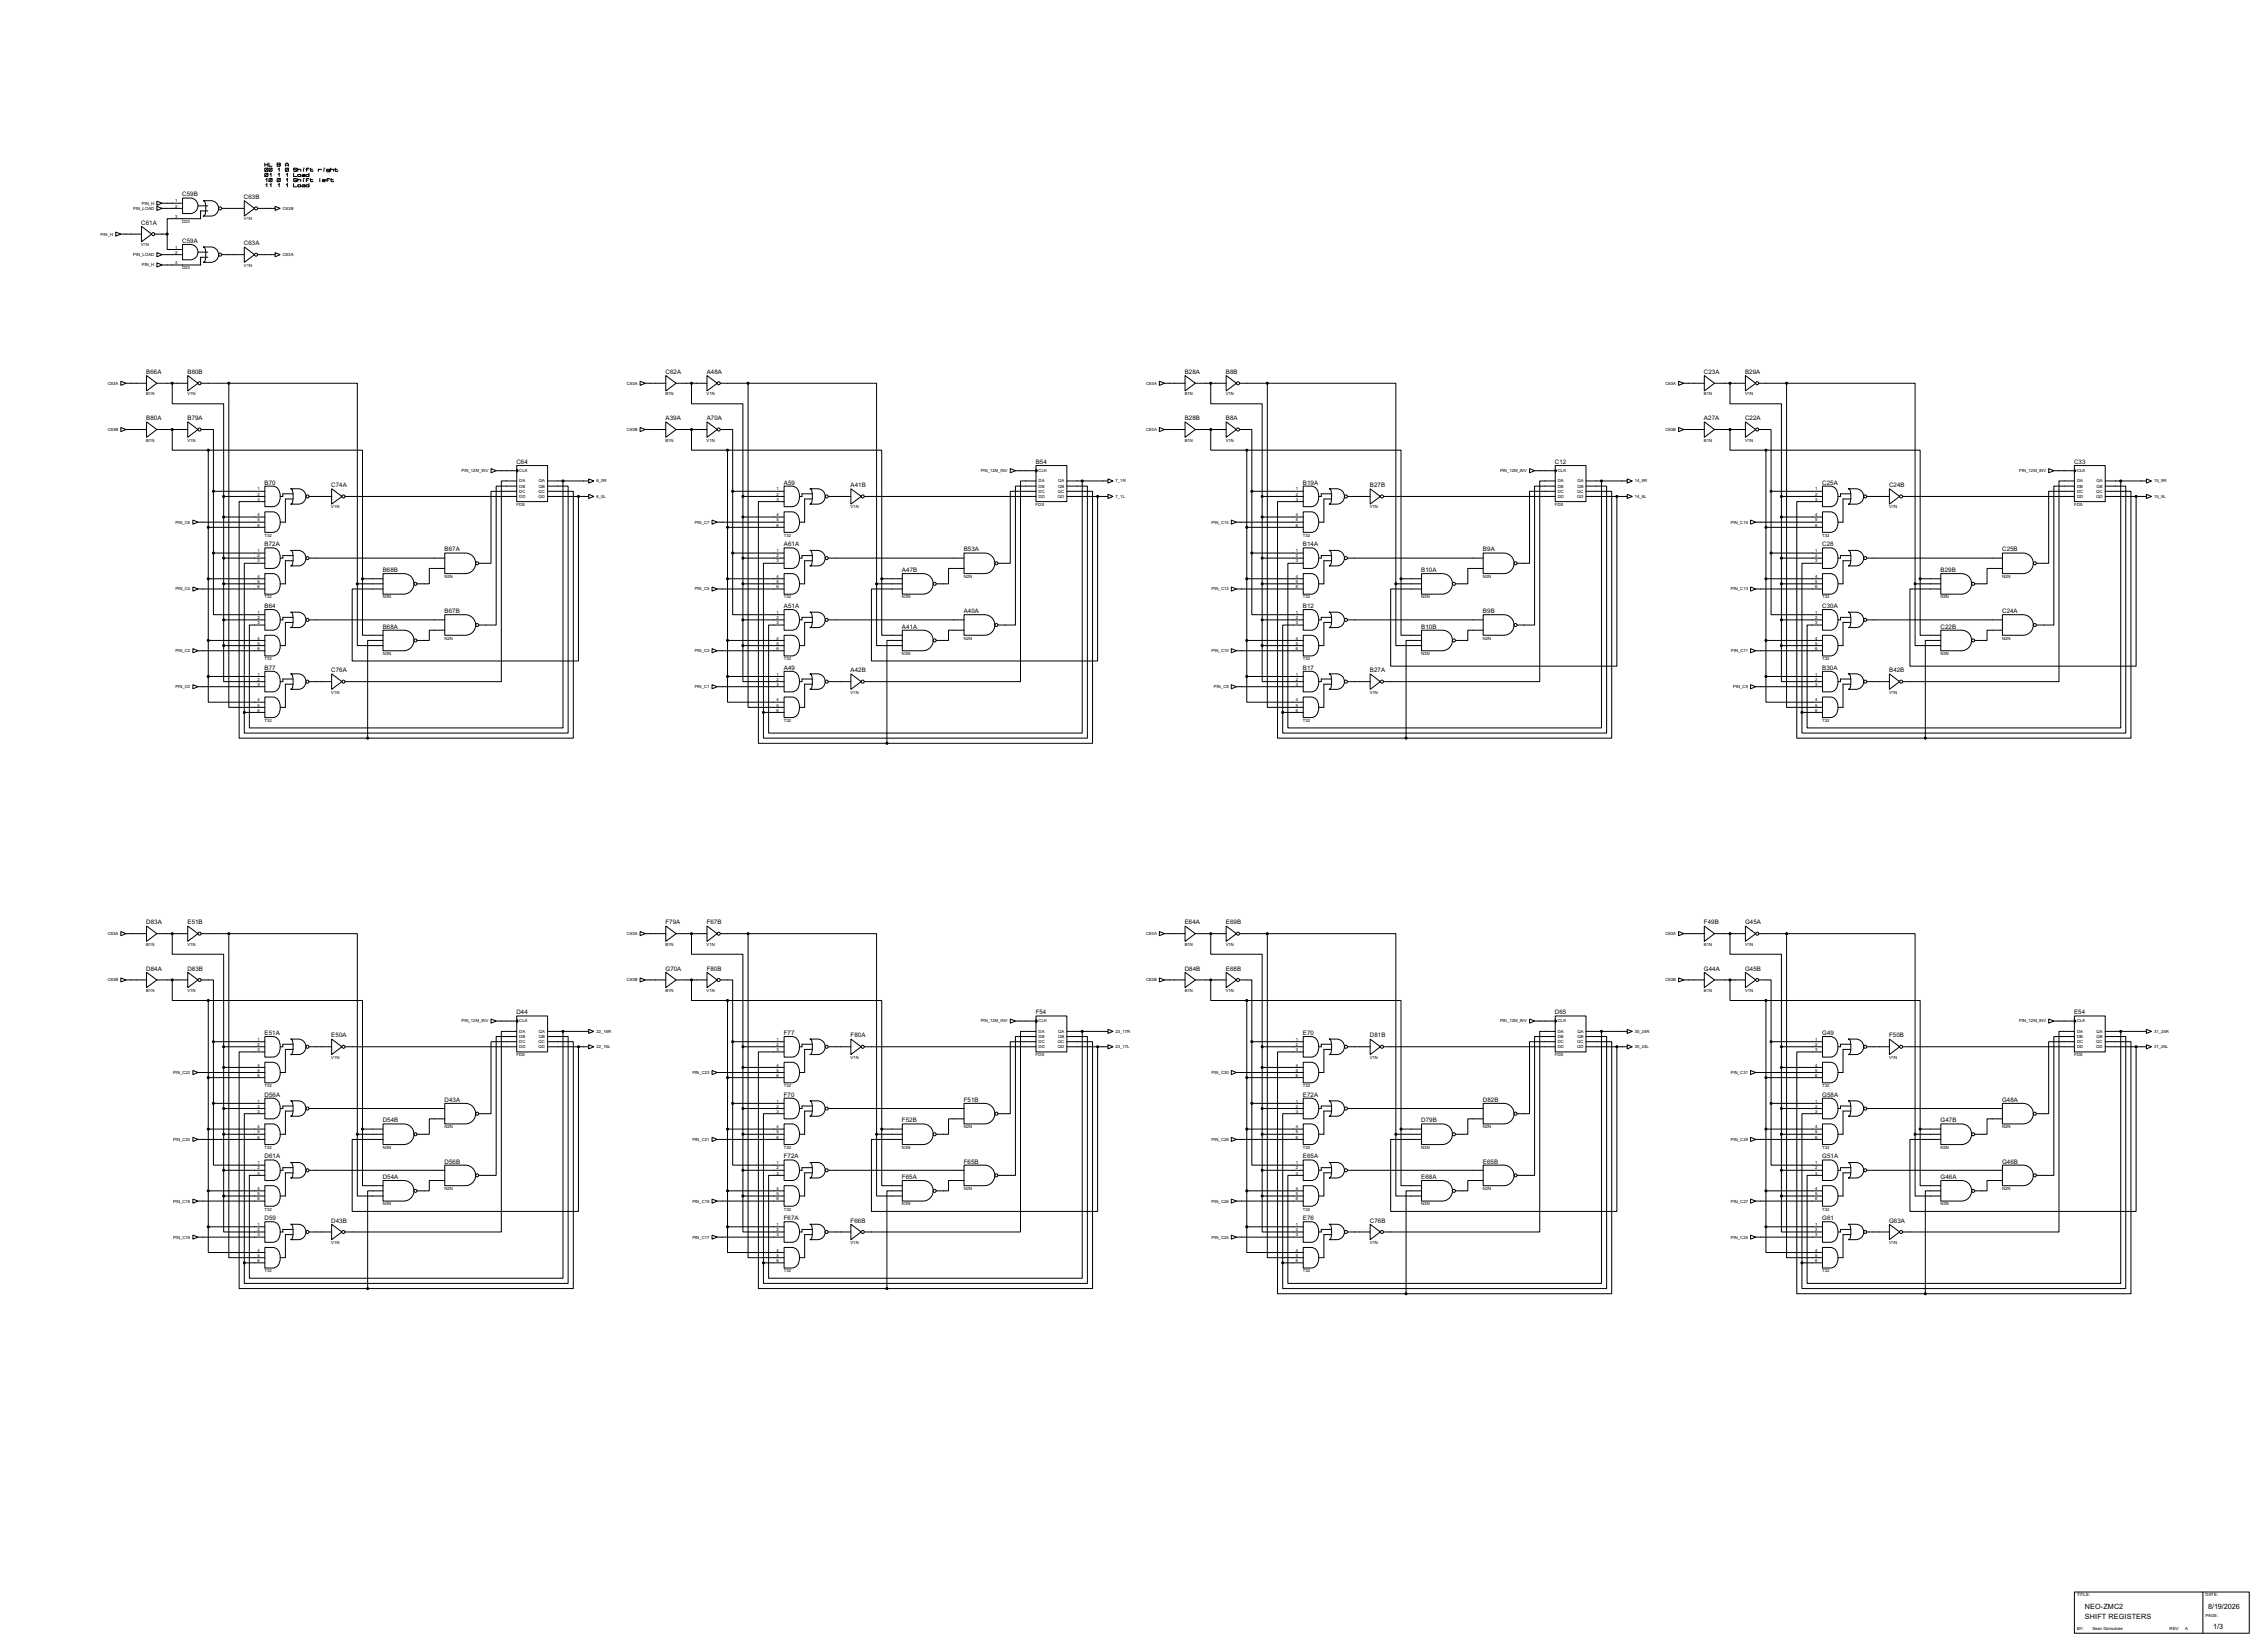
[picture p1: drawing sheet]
<svg xmlns="http://www.w3.org/2000/svg" width="1120mm" height="815mm" viewBox="0 0 1120 815" stroke-linecap="round" stroke-linejoin="round" font-family="sans-serif">
<defs><g id="words">
<g font-size="4">
<text x="1030" y="794">NEO-ZMC2</text>
<text x="1091" y="794">8/19/2026</text>
<text x="1030" y="799">SHIFT REGISTERS</text>
<text x="1094" y="804">1/3</text>
</g>
<g font-size="3.4">
<text x="90" y="97">C59B</text>
<text x="121" y="98">C63B</text>
<text x="70" y="111">C61A</text>
<text x="90" y="120">C59A</text>
<text x="121" y="121">C63A</text>
<text x="72" y="185">B66A</text>
<text x="93" y="185">B80B</text>
<text x="329" y="185">C62A</text>
<text x="349" y="185">A48A</text>
<text x="585" y="185">B28A</text>
<text x="606" y="185">B8B</text>
<text x="842" y="185">C23A</text>
<text x="862" y="185">B29A</text>
<text x="72" y="207">B80A</text>
<text x="93" y="207">B79A</text>
<text x="329" y="207">A39A</text>
<text x="349" y="207">A70A</text>
<text x="585" y="207">B28B</text>
<text x="606" y="207">B8A</text>
<text x="842" y="207">A27A</text>
<text x="862" y="207">C22A</text>
<text x="255" y="229">C64</text>
<text x="512" y="229">B54</text>
<text x="768" y="229">C12</text>
<text x="1025" y="229">C33</text>
<text x="131" y="239">B70</text>
<text x="387" y="239">A59</text>
<text x="644" y="239">B19A</text>
<text x="900" y="239">C25A</text>
<text x="164" y="241">C74A</text>
<text x="420" y="241">A41B</text>
<text x="677" y="241">B27B</text>
<text x="933" y="241">C24B</text>
<text x="131" y="270">B72A</text>
<text x="387" y="270">A61A</text>
<text x="644" y="270">B14A</text>
<text x="900" y="270">C28</text>
<text x="220" y="272">B67A</text>
<text x="476" y="272">B53A</text>
<text x="733" y="272">B9A</text>
<text x="989" y="272">C25B</text>
<text x="189" y="282">B68B</text>
<text x="446" y="282">A47B</text>
<text x="702" y="282">B10A</text>
<text x="959" y="282">B29B</text>
<text x="131" y="300">B64</text>
<text x="220" y="303">B67B</text>
<text x="387" y="300">A51A</text>
<text x="476" y="303">A40A</text>
<text x="644" y="300">B12</text>
<text x="733" y="303">B9B</text>
<text x="900" y="300">C30A</text>
<text x="989" y="303">C24A</text>
<text x="189" y="310">B68A</text>
<text x="446" y="310">A41A</text>
<text x="702" y="310">B10B</text>
<text x="959" y="310">C22B</text>
<text x="131" y="331">B77</text>
<text x="164" y="332">C76A</text>
<text x="387" y="331">A49</text>
<text x="420" y="332">A42B</text>
<text x="644" y="331">B17</text>
<text x="677" y="332">B27A</text>
<text x="900" y="331">B30A</text>
<text x="933" y="332">B42B</text>
<text x="72" y="456">D83A</text>
<text x="93" y="456">E51B</text>
<text x="329" y="456">F79A</text>
<text x="349" y="456">F67B</text>
<text x="585" y="456">E64A</text>
<text x="606" y="456">E69B</text>
<text x="842" y="456">F49B</text>
<text x="862" y="456">G45A</text>
<text x="72" y="479">D84A</text>
<text x="93" y="479">D83B</text>
<text x="329" y="479">G70A</text>
<text x="349" y="479">F80B</text>
<text x="585" y="479">D84B</text>
<text x="606" y="479">E68B</text>
<text x="842" y="479">G44A</text>
<text x="862" y="479">G45B</text>
<text x="255" y="501">D44</text>
<text x="512" y="501">F54</text>
<text x="768" y="501">D65</text>
<text x="1025" y="501">E54</text>
<text x="131" y="511">E51A</text>
<text x="164" y="512">E50A</text>
<text x="387" y="511">F77</text>
<text x="420" y="512">F80A</text>
<text x="644" y="511">E70</text>
<text x="677" y="512">D81B</text>
<text x="900" y="511">G49</text>
<text x="933" y="512">F50B</text>
<text x="131" y="542">D56A</text>
<text x="220" y="544">D43A</text>
<text x="387" y="542">F70</text>
<text x="476" y="544">F51B</text>
<text x="644" y="542">E72A</text>
<text x="733" y="544">D82B</text>
<text x="900" y="542">G58A</text>
<text x="989" y="544">G48A</text>
<text x="189" y="554">D54B</text>
<text x="446" y="554">F52B</text>
<text x="702" y="554">D79B</text>
<text x="959" y="554">G47B</text>
<text x="131" y="572">D61A</text>
<text x="220" y="575">D56B</text>
<text x="387" y="572">F72A</text>
<text x="476" y="575">F65B</text>
<text x="644" y="572">E65A</text>
<text x="733" y="575">E65B</text>
<text x="900" y="572">G51A</text>
<text x="989" y="575">G46B</text>
<text x="189" y="582">D54A</text>
<text x="446" y="582">F65A</text>
<text x="702" y="582">E68A</text>
<text x="959" y="582">G46A</text>
<text x="131" y="603">D59</text>
<text x="164" y="604">D43B</text>
<text x="387" y="603">F67A</text>
<text x="420" y="604">F66B</text>
<text x="644" y="603">E76</text>
<text x="677" y="604">C76B</text>
<text x="900" y="603">G61</text>
<text x="933" y="604">G63A</text>
</g>
<g font-size="2.4">
<text x="70" y="101">PIN_H</text>
<text x="87" y="100">1</text>
<text x="66" y="104">PIN_LOAD</text>
<text x="87" y="103">2</text>
<text x="87" y="108">3</text>
<text x="140" y="104">C63B</text>
<text x="90" y="110">D23</text>
<text x="121" y="109">V1N</text>
<text x="50" y="116">PIN_H</text>
<text x="70" y="121">V1N</text>
<text x="87" y="123">1</text>
<text x="87" y="125">2</text>
<text x="66" y="126">PIN_LOAD</text>
<text x="70" y="132">PIN_H</text>
<text x="87" y="130">3</text>
<text x="121" y="132">V1N</text>
<text x="140" y="126">C63A</text>
<text x="90" y="133">D23</text>
<text x="53" y="190">C63A</text>
<text x="310" y="190">C63A</text>
<text x="566" y="190">C63A</text>
<text x="823" y="190">C63A</text>
<text x="72" y="195">B1N</text>
<text x="93" y="195">V1N</text>
<text x="329" y="195">B1N</text>
<text x="349" y="195">V1N</text>
<text x="585" y="195">B1N</text>
<text x="606" y="195">V1N</text>
<text x="842" y="195">B1N</text>
<text x="862" y="195">V1N</text>
<text x="53" y="213">C63B</text>
<text x="310" y="213">C63B</text>
<text x="566" y="213">C63A</text>
<text x="823" y="213">C63B</text>
<text x="72" y="218">B1N</text>
<text x="93" y="218">V1N</text>
<text x="329" y="218">B1N</text>
<text x="349" y="218">V1N</text>
<text x="585" y="218">B1N</text>
<text x="606" y="218">V1N</text>
<text x="842" y="218">B1N</text>
<text x="862" y="218">V1N</text>
<text x="228" y="233">PIN_12M_INV</text>
<text x="257" y="233">CLK</text>
<text x="485" y="233">PIN_12M_INV</text>
<text x="513" y="233">CLK</text>
<text x="741" y="233">PIN_12M_INV</text>
<text x="770" y="233">CLK</text>
<text x="998" y="233">PIN_12M_INV</text>
<text x="1026" y="233">CLK</text>
<text x="257" y="238">DA</text>
<text x="266" y="238">QA</text>
<text x="295" y="238">6_0R</text>
<text x="513" y="238">DA</text>
<text x="523" y="238">QA</text>
<text x="551" y="238">7_1R</text>
<text x="770" y="238">DA</text>
<text x="779" y="238">QA</text>
<text x="808" y="238">14_8R</text>
<text x="1026" y="238">DA</text>
<text x="1036" y="238">QA</text>
<text x="1064" y="238">15_9R</text>
<text x="127" y="242">1</text>
<text x="127" y="245">2</text>
<text x="257" y="241">DB</text>
<text x="257" y="243">DC</text>
<text x="257" y="246">DD</text>
<text x="266" y="243">QC</text>
<text x="266" y="246">QD</text>
<text x="266" y="241">QB</text>
<text x="295" y="246">6_0L</text>
<text x="384" y="242">1</text>
<text x="384" y="245">2</text>
<text x="513" y="241">DB</text>
<text x="513" y="243">DC</text>
<text x="513" y="246">DD</text>
<text x="523" y="243">QC</text>
<text x="523" y="246">QD</text>
<text x="523" y="241">QB</text>
<text x="551" y="246">7_1L</text>
<text x="640" y="242">1</text>
<text x="640" y="245">2</text>
<text x="770" y="241">DB</text>
<text x="770" y="243">DC</text>
<text x="770" y="246">DD</text>
<text x="779" y="243">QC</text>
<text x="779" y="246">QD</text>
<text x="779" y="241">QB</text>
<text x="808" y="246">14_8L</text>
<text x="897" y="242">1</text>
<text x="897" y="245">2</text>
<text x="1026" y="241">DB</text>
<text x="1026" y="243">DC</text>
<text x="1026" y="246">DD</text>
<text x="1036" y="243">QC</text>
<text x="1036" y="246">QD</text>
<text x="1036" y="241">QB</text>
<text x="1064" y="246">15_9L</text>
<text x="127" y="247">3</text>
<text x="164" y="251">V1N</text>
<text x="255" y="250">FDS</text>
<text x="384" y="247">3</text>
<text x="420" y="251">V1N</text>
<text x="512" y="250">FDS</text>
<text x="640" y="247">3</text>
<text x="677" y="251">V1N</text>
<text x="768" y="250">FDS</text>
<text x="897" y="247">3</text>
<text x="933" y="251">V1N</text>
<text x="1025" y="250">FDS</text>
<text x="127" y="255">4</text>
<text x="127" y="257">5</text>
<text x="384" y="255">4</text>
<text x="384" y="257">5</text>
<text x="640" y="255">4</text>
<text x="640" y="257">5</text>
<text x="897" y="255">4</text>
<text x="897" y="257">5</text>
<text x="87" y="259">PIN_C6</text>
<text x="127" y="260">6</text>
<text x="343" y="259">PIN_C7</text>
<text x="384" y="260">6</text>
<text x="599" y="259">PIN_C14</text>
<text x="640" y="260">6</text>
<text x="855" y="259">PIN_C15</text>
<text x="897" y="260">6</text>
<text x="131" y="265">T32</text>
<text x="387" y="265">T32</text>
<text x="644" y="265">T32</text>
<text x="900" y="265">T32</text>
<text x="127" y="273">1</text>
<text x="127" y="275">2</text>
<text x="384" y="273">1</text>
<text x="384" y="275">2</text>
<text x="640" y="273">1</text>
<text x="640" y="275">2</text>
<text x="897" y="273">1</text>
<text x="897" y="275">2</text>
<text x="127" y="278">3</text>
<text x="384" y="278">3</text>
<text x="640" y="278">3</text>
<text x="897" y="278">3</text>
<text x="127" y="285">4</text>
<text x="127" y="288">5</text>
<text x="220" y="285">N2N</text>
<text x="384" y="285">4</text>
<text x="384" y="288">5</text>
<text x="476" y="285">N2N</text>
<text x="640" y="285">4</text>
<text x="640" y="288">5</text>
<text x="733" y="285">N2N</text>
<text x="897" y="285">4</text>
<text x="897" y="288">5</text>
<text x="989" y="285">N2N</text>
<text x="87" y="292">PIN_C4</text>
<text x="127" y="290">6</text>
<text x="343" y="292">PIN_C5</text>
<text x="384" y="290">6</text>
<text x="599" y="292">PIN_C12</text>
<text x="640" y="290">6</text>
<text x="855" y="292">PIN_C13</text>
<text x="897" y="290">6</text>
<text x="131" y="296">T32</text>
<text x="189" y="296">N3N</text>
<text x="387" y="296">T32</text>
<text x="446" y="296">N3N</text>
<text x="644" y="296">T32</text>
<text x="702" y="296">N3N</text>
<text x="900" y="296">T32</text>
<text x="959" y="296">N3N</text>
<text x="127" y="303">1</text>
<text x="127" y="306">2</text>
<text x="384" y="303">1</text>
<text x="384" y="306">2</text>
<text x="640" y="303">1</text>
<text x="640" y="306">2</text>
<text x="897" y="303">1</text>
<text x="897" y="306">2</text>
<text x="127" y="308">3</text>
<text x="384" y="308">3</text>
<text x="640" y="308">3</text>
<text x="897" y="308">3</text>
<text x="127" y="316">4</text>
<text x="220" y="316">N2N</text>
<text x="384" y="316">4</text>
<text x="476" y="316">N2N</text>
<text x="640" y="316">4</text>
<text x="733" y="316">N2N</text>
<text x="897" y="316">4</text>
<text x="989" y="316">N2N</text>
<text x="87" y="322">PIN_C2</text>
<text x="127" y="318">5</text>
<text x="127" y="321">6</text>
<text x="189" y="323">N3N</text>
<text x="343" y="322">PIN_C3</text>
<text x="384" y="318">5</text>
<text x="384" y="321">6</text>
<text x="446" y="323">N3N</text>
<text x="599" y="322">PIN_C10</text>
<text x="640" y="318">5</text>
<text x="640" y="321">6</text>
<text x="702" y="323">N3N</text>
<text x="855" y="322">PIN_C11</text>
<text x="897" y="318">5</text>
<text x="897" y="321">6</text>
<text x="959" y="323">N3N</text>
<text x="131" y="326">T32</text>
<text x="387" y="326">T32</text>
<text x="644" y="326">T32</text>
<text x="900" y="326">T32</text>
<text x="127" y="334">1</text>
<text x="384" y="334">1</text>
<text x="640" y="334">1</text>
<text x="897" y="334">1</text>
<text x="87" y="340">PIN_C0</text>
<text x="127" y="336">2</text>
<text x="127" y="339">3</text>
<text x="343" y="340">PIN_C1</text>
<text x="384" y="336">2</text>
<text x="384" y="339">3</text>
<text x="600" y="340">PIN_C8</text>
<text x="640" y="336">2</text>
<text x="640" y="339">3</text>
<text x="856" y="340">PIN_C9</text>
<text x="897" y="336">2</text>
<text x="897" y="339">3</text>
<text x="127" y="346">4</text>
<text x="164" y="343">V1N</text>
<text x="384" y="346">4</text>
<text x="420" y="343">V1N</text>
<text x="640" y="346">4</text>
<text x="677" y="343">V1N</text>
<text x="897" y="346">4</text>
<text x="933" y="343">V1N</text>
<text x="127" y="349">5</text>
<text x="127" y="351">6</text>
<text x="384" y="349">5</text>
<text x="384" y="351">6</text>
<text x="640" y="349">5</text>
<text x="640" y="351">6</text>
<text x="897" y="349">5</text>
<text x="897" y="351">6</text>
<text x="131" y="356">T32</text>
<text x="387" y="356">T32</text>
<text x="644" y="356">T32</text>
<text x="900" y="356">T32</text>
<text x="53" y="462">C63A</text>
<text x="310" y="462">C63A</text>
<text x="566" y="462">C63A</text>
<text x="823" y="462">C63A</text>
<text x="72" y="467">B1N</text>
<text x="93" y="467">V1N</text>
<text x="329" y="467">B1N</text>
<text x="349" y="467">V1N</text>
<text x="585" y="467">B1N</text>
<text x="606" y="467">V1N</text>
<text x="842" y="467">B1N</text>
<text x="862" y="467">V1N</text>
<text x="53" y="485">C63B</text>
<text x="310" y="485">C63B</text>
<text x="566" y="485">C63B</text>
<text x="823" y="485">C63B</text>
<text x="72" y="490">B1N</text>
<text x="93" y="490">V1N</text>
<text x="329" y="490">B1N</text>
<text x="349" y="490">V1N</text>
<text x="585" y="490">B1N</text>
<text x="606" y="490">V1N</text>
<text x="842" y="490">B1N</text>
<text x="862" y="490">V1N</text>
<text x="228" y="505">PIN_12M_INV</text>
<text x="257" y="505">CLK</text>
<text x="485" y="505">PIN_12M_INV</text>
<text x="513" y="505">CLK</text>
<text x="741" y="505">PIN_12M_INV</text>
<text x="770" y="505">CLK</text>
<text x="998" y="505">PIN_12M_INV</text>
<text x="1026" y="505">CLK</text>
<text x="127" y="514">1</text>
<text x="257" y="510">DA</text>
<text x="257" y="513">DB</text>
<text x="257" y="515">DC</text>
<text x="266" y="515">QC</text>
<text x="266" y="510">QA</text>
<text x="266" y="513">QB</text>
<text x="295" y="510">22_16R</text>
<text x="384" y="514">1</text>
<text x="513" y="510">DA</text>
<text x="513" y="513">DB</text>
<text x="513" y="515">DC</text>
<text x="523" y="515">QC</text>
<text x="523" y="510">QA</text>
<text x="523" y="513">QB</text>
<text x="551" y="510">23_17R</text>
<text x="640" y="514">1</text>
<text x="770" y="510">DA</text>
<text x="770" y="513">DB</text>
<text x="770" y="515">DC</text>
<text x="779" y="515">QC</text>
<text x="779" y="510">QA</text>
<text x="779" y="513">QB</text>
<text x="808" y="510">30_24R</text>
<text x="897" y="514">1</text>
<text x="1026" y="510">DA</text>
<text x="1026" y="513">DB</text>
<text x="1026" y="515">DC</text>
<text x="1036" y="515">QC</text>
<text x="1036" y="510">QA</text>
<text x="1036" y="513">QB</text>
<text x="1064" y="510">31_25R</text>
<text x="127" y="517">2</text>
<text x="127" y="519">3</text>
<text x="255" y="522">FDS</text>
<text x="257" y="518">DD</text>
<text x="266" y="518">QD</text>
<text x="295" y="518">22_16L</text>
<text x="384" y="517">2</text>
<text x="384" y="519">3</text>
<text x="512" y="522">FDS</text>
<text x="513" y="518">DD</text>
<text x="523" y="518">QD</text>
<text x="551" y="518">23_17L</text>
<text x="640" y="517">2</text>
<text x="640" y="519">3</text>
<text x="768" y="522">FDS</text>
<text x="770" y="518">DD</text>
<text x="779" y="518">QD</text>
<text x="808" y="518">30_24L</text>
<text x="897" y="517">2</text>
<text x="897" y="519">3</text>
<text x="1025" y="522">FDS</text>
<text x="1026" y="518">DD</text>
<text x="1036" y="518">QD</text>
<text x="1064" y="518">31_25L</text>
<text x="127" y="527">4</text>
<text x="164" y="523">V1N</text>
<text x="384" y="527">4</text>
<text x="420" y="523">V1N</text>
<text x="640" y="527">4</text>
<text x="677" y="523">V1N</text>
<text x="897" y="527">4</text>
<text x="933" y="523">V1N</text>
<text x="86" y="530">PIN_C22</text>
<text x="127" y="529">5</text>
<text x="127" y="532">6</text>
<text x="342" y="530">PIN_C23</text>
<text x="384" y="529">5</text>
<text x="384" y="532">6</text>
<text x="599" y="530">PIN_C30</text>
<text x="640" y="529">5</text>
<text x="640" y="532">6</text>
<text x="855" y="530">PIN_C31</text>
<text x="897" y="529">5</text>
<text x="897" y="532">6</text>
<text x="131" y="537">T32</text>
<text x="387" y="537">T32</text>
<text x="644" y="537">T32</text>
<text x="900" y="537">T32</text>
<text x="127" y="544">1</text>
<text x="384" y="544">1</text>
<text x="640" y="544">1</text>
<text x="897" y="544">1</text>
<text x="127" y="547">2</text>
<text x="127" y="550">3</text>
<text x="384" y="547">2</text>
<text x="384" y="550">3</text>
<text x="640" y="547">2</text>
<text x="640" y="550">3</text>
<text x="897" y="547">2</text>
<text x="897" y="550">3</text>
<text x="127" y="557">4</text>
<text x="220" y="557">N2N</text>
<text x="384" y="557">4</text>
<text x="476" y="557">N2N</text>
<text x="640" y="557">4</text>
<text x="733" y="557">N2N</text>
<text x="897" y="557">4</text>
<text x="989" y="557">N2N</text>
<text x="86" y="563">PIN_C20</text>
<text x="127" y="560">5</text>
<text x="127" y="562">6</text>
<text x="342" y="563">PIN_C21</text>
<text x="384" y="560">5</text>
<text x="384" y="562">6</text>
<text x="599" y="563">PIN_C28</text>
<text x="640" y="560">5</text>
<text x="640" y="562">6</text>
<text x="855" y="563">PIN_C29</text>
<text x="897" y="560">5</text>
<text x="897" y="562">6</text>
<text x="131" y="567">T32</text>
<text x="189" y="567">N3N</text>
<text x="387" y="567">T32</text>
<text x="446" y="567">N3N</text>
<text x="644" y="567">T32</text>
<text x="702" y="567">N3N</text>
<text x="900" y="567">T32</text>
<text x="959" y="567">N3N</text>
<text x="127" y="575">1</text>
<text x="384" y="575">1</text>
<text x="640" y="575">1</text>
<text x="897" y="575">1</text>
<text x="127" y="578">2</text>
<text x="127" y="580">3</text>
<text x="384" y="578">2</text>
<text x="384" y="580">3</text>
<text x="640" y="578">2</text>
<text x="640" y="580">3</text>
<text x="897" y="578">2</text>
<text x="897" y="580">3</text>
<text x="127" y="588">4</text>
<text x="220" y="588">N2N</text>
<text x="384" y="588">4</text>
<text x="476" y="588">N2N</text>
<text x="640" y="588">4</text>
<text x="733" y="588">N2N</text>
<text x="897" y="588">4</text>
<text x="989" y="588">N2N</text>
<text x="86" y="594">PIN_C18</text>
<text x="127" y="590">5</text>
<text x="127" y="593">6</text>
<text x="342" y="594">PIN_C19</text>
<text x="384" y="590">5</text>
<text x="384" y="593">6</text>
<text x="599" y="594">PIN_C26</text>
<text x="640" y="590">5</text>
<text x="640" y="593">6</text>
<text x="855" y="594">PIN_C27</text>
<text x="897" y="590">5</text>
<text x="897" y="593">6</text>
<text x="131" y="598">T32</text>
<text x="189" y="595">N3N</text>
<text x="387" y="598">T32</text>
<text x="446" y="595">N3N</text>
<text x="644" y="598">T32</text>
<text x="702" y="595">N3N</text>
<text x="900" y="598">T32</text>
<text x="959" y="595">N3N</text>
<text x="127" y="605">1</text>
<text x="384" y="605">1</text>
<text x="640" y="605">1</text>
<text x="897" y="605">1</text>
<text x="86" y="612">PIN_C16</text>
<text x="127" y="608">2</text>
<text x="127" y="611">3</text>
<text x="342" y="612">PIN_C17</text>
<text x="384" y="608">2</text>
<text x="384" y="611">3</text>
<text x="599" y="612">PIN_C24</text>
<text x="640" y="608">2</text>
<text x="640" y="611">3</text>
<text x="855" y="612">PIN_C25</text>
<text x="897" y="608">2</text>
<text x="897" y="611">3</text>
<text x="164" y="614">V1N</text>
<text x="420" y="614">V1N</text>
<text x="677" y="614">V1N</text>
<text x="933" y="614">V1N</text>
<text x="127" y="618">4</text>
<text x="127" y="621">5</text>
<text x="127" y="623">6</text>
<text x="384" y="618">4</text>
<text x="384" y="621">5</text>
<text x="384" y="623">6</text>
<text x="640" y="618">4</text>
<text x="640" y="621">5</text>
<text x="640" y="623">6</text>
<text x="897" y="618">4</text>
<text x="897" y="621">5</text>
<text x="897" y="623">6</text>
<text x="131" y="628">T32</text>
<text x="387" y="628">T32</text>
<text x="644" y="628">T32</text>
<text x="900" y="628">T32</text>
<text x="1026" y="788">TITLE:</text>
<text x="1090" y="788">DATE:</text>
<text x="1090" y="798">PAGE:</text>
<text x="1026" y="805">BY:</text>
<text x="1034" y="805">Sean Gonsalves</text>
<text x="1072" y="805">REV:</text>
<text x="1080" y="805">A</text>
</g>
</g></defs>
<g fill="none" stroke="#000" stroke-width=".49">
<path d="M78 99l2 1-2 1zM90 98h4a4 4 0 0 1 4 4 4 4 0 0 1-4 3h-4zM100 99h4a4 4 0 0 1 4 4 4 4 0 0 1-4 4h-4a7 7 0 0 0 1-7zM121 99l5 4-5 4zM131 81v1M131 81h1M131 83h1v2l-1-1zM131 86h1v1h-1zM131 89l1-1v2M131 91h1v1M132 81v1M132 83l-1 2"/>
<path d="M132 86l-1 1M133 81v1h1M133 83h1v2l-1-1zM133 88h1v2l-1-1zM133 86h1v1M133 91h1v1M134 83l-1 2M134 88l-1 2M137 81h1M137 81h1v1h-1zM137 88h1v2l-1-1zM137 84l1-1v2"/>
<path d="M137 86h1v1M137 91h1v1M138 88l-1 2M141 82l1-1h1v1M141 82h2M141 83h2l-1 2-1-1zM142 86v1M142 89v-1v2M142 91v1M143 83l-2 2M145 86v1h2M145 91v1h2"/>
<path d="M147 83h-2v1h2h-2M147 88h-2v1h2h-2M147 84h1l1 1M147 86h1l1 1h-2zM147 89h1l1 1M147 92l1-1 1 1h-2zM147 83v2M147 88v2M149 91l2 1h-2h2M149 86h2v1h-2h2M150 83h.1M150 88h.1"/>
<path d="M150 84v1M150 89v1M151 84h1M151 89h1M153 83h-2v2M153 92h-2h2M153 88h-2v2M153 86h-2v1h2M153 86v1M153 91v1M153 84h1M153 89h1"/>
<path d="M153 83v1h2M153 88v1h2M157 84h2M157 84v1M158 88v2M159 89h2h-2l1 1h1M160 83h.1M160 84v1M161 89h1M163 84h-2h1h1M163 84v1h-2M163 88h-1v2"/>
<path d="M163 84h2v1M163 83v2M163 89h2M164 88v1h1M165 84h2M166 83v1h1M57 115l3 1-3 1zM60 116h10M70 112l5 4-5 3zM77 116h6M78 102l2 1-2 1zM80 103h10"/>
<path d="M80 100h10M83 116v7h7M98 102h5M103 104h-4v4h-16v8M110 103h11M127 103h9M136 102l2 1-2 1zM78 130l2 1-2 1zM78 125l2 1-2 1zM80 126h10M90 121h4a4 4 0 0 1 4 4 4 4 0 0 1-4 3h-4zM98 125h5"/>
<path d="M100 122h4a4 4 0 0 1 4 4 4 4 0 0 1-4 4h-4a7 7 0 0 0 1-7zM103 127h-4v4h-19M110 126h11M121 122l5 4-5 4zM127 126h9M136 125l2 1-2 1zM60 188l2 1-2 1zM62 189h10M72 185l6 4-6 4zM78 189h15M85 189v10h26v46M93 185l5 4-5 4z"/>
<path d="M99 189h14M113 189h64v99M113 189v160h18M316 188l3 1-3 1zM319 189h10M329 185l5 4-5 4zM334 189h15M342 189v10h25v46M349 185l5 4-5 4zM356 189h14M370 189h63v99M370 189v160h17"/>
<path d="M573 188l2 1-2 1zM575 189h11M586 185l5 4-5 4zM591 189h15M598 189v10h26v46M606 185l5 4-5 4zM612 189h14M626 189h64v99M626 189v160h18M829 188l3 1-3 1zM832 189h10M842 185l5 4-5 4z"/>
<path d="M847 189h15M855 189v10h25v46M862 185l5 4-5 4zM869 189h14M883 189h63v99M883 189v160h17M60 211l2 1-2 1zM62 212h10M72 208l6 4-6 4zM78 212h15M85 212v10h18M93 208l5 4-5 4z"/>
<path d="M99 212h6v31M316 211l3 1-3 1zM319 212h10M329 208l5 4-5 4zM334 212h15M342 212v10h17M349 208l5 4-5 4zM356 212h6v31M573 211l2 1-2 1zM575 212h11M586 208l5 4-5 4zM591 212h15"/>
<path d="M598 212v10h18M606 208l5 4-5 4zM612 212h7v31M829 211l3 1-3 1zM832 212h10M842 208l5 4-5 4zM847 212h15M855 212v10h18M862 208l5 4-5 4zM869 212h6v31M103 222h76v64M103 222v112"/>
<path d="M243 231l2 1-2 1zM245 232h10M255 230h16v18h-16zM255 232h1l-1 1zM255 238h-7v99h-78M271 238h20M278 238v121h-155v-50h8M291 237l2 1-2 1zM359 222h77v64M359 222v112M499 231l3 1-3 1zM502 232h10"/>
<path d="M512 230h15v18h-15zM512 232h1l-1 1zM512 238h-8v99h-77M527 238h20M535 238v124h-155v-53h7M547 237l3 1-3 1zM616 222h76v64M616 222v112M756 231l2 1-2 1zM758 232h10M768 230h16v18h-16zM768 232h1l-1 1z"/>
<path d="M768 238h-7v99h-77M784 238h20M791 238v121h-155v-81h8M804 237l3 1-3 1zM873 222h76v64M873 222v112M1012 231l3 1-3 1zM1015 232h10M1025 230h15v18h-15zM1025 232h1l-1 1zM1025 238h-8v99h-77M1040 238h21"/>
<path d="M1048 238v121h-155v-50h7M1061 237l2 1-2 1zM95 257l3 1-3 1zM98 258h33M105 243v30M105 243h26M111 245v74M111 245h20M111 255h20M131 240h4a5 5 0 0 1 4 5 5 5 0 0 1-4 5h-4zM131 253h4a5 5 0 0 1 4 5 5 5 0 0 1-4 5h-4zM131 248h-13v117h64"/>
<path d="M144 241h3a4 4 0 0 1 4 4 4 4 0 0 1-4 4h-3a7 7 0 0 0 1-6zM145 246h-4v12h-3M145 244h-5v1h-2M153 245h11M164 241l5 4-5 4zM170 245h85M255 243h-12v35h-6M255 240h-10v69h-8M271 243h12v122h-101M271 240h10v122h-160v-10M271 245h20M286 245v81h-112v-35h15"/>
<path d="M291 244l2 1-2 1zM352 257l2 1-2 1zM354 258h33M362 243v30M362 243h25M367 245v74M367 245h20M367 255h20M387 240h4a5 5 0 0 1 4 5 5 5 0 0 1-3 5h-5zM387 253h4a5 5 0 0 1 4 5 5 5 0 0 1-3 5h-5zM387 248h-12v119h63M400 241h4a4 4 0 0 1 4 4 4 4 0 0 1-4 4h-4a7 7 0 0 0 1-6z"/>
<path d="M401 246h-3v12h-3M401 244h-5v1h-1M409 245h11M420 241l6 4-6 4zM427 245h85M512 243h-13v35h-6M512 240h-10v69h-9M527 240h10v125h-160v-13M527 243h13v124h-102M527 245h20M542 245v81h-111v-35h15M547 244l3 1-3 1z"/>
<path d="M608 257l3 1-3 1zM611 258h33M619 243v30M619 243h25M624 245v74M624 245h20M624 255h20M644 240h4a5 5 0 0 1 4 5 5 5 0 0 1-4 5h-4zM644 253h4a5 5 0 0 1 4 5 5 5 0 0 1-4 5h-4zM644 248h-13v117h64M657 241h3a4 4 0 0 1 4 4 4 4 0 0 1-4 4h-3a7 7 0 0 0 1-6zM658 246h-4v12h-2"/>
<path d="M658 244h-5v1h-1M666 245h11M677 241l5 4-5 4zM684 245h84M768 243h-12v35h-6M768 240h-10v69h-8M784 240h10v122h-160v-10M784 243h12v122h-101M784 245h20M799 245v84h-112v-38h15M804 244l3 1-3 1zM865 257l2 1-2 1z"/>
<path d="M867 258h33M875 243v30M875 243h25M880 245v74M880 245h20M880 255h20M900 240h4a5 5 0 0 1 4 5 5 5 0 0 1-4 5h-4zM900 253h4a5 5 0 0 1 4 5 5 5 0 0 1-4 5h-4zM900 248h-12v117h63M913 241h4a4 4 0 0 1 4 4 4 4 0 0 1-4 4h-4a7 7 0 0 0 1-6zM914 246h-3v12h-3M914 244h-5v1h-1"/>
<path d="M922 245h12M934 241l5 4-5 4zM940 245h85M1025 243h-13v35h-6M1025 240h-10v69h-9M1040 240h10v122h-160v-10M1040 243h13v122h-102M1040 245h21M1055 245v84h-111v-38h15M1061 244l2 1-2 1zM103 260h28M105 273v31h26"/>
<path d="M105 273h26M111 276h20M131 271h4a5 5 0 0 1 4 4 5 5 0 0 1-4 6h-4zM131 278h-10v74M144 272h3a4 4 0 0 1 4 4 4 4 0 0 1-4 3h-3a7 7 0 0 0 1-6zM145 274h-5v2h-2M145 277h-4v11h-3M153 276h67M220 273h10a5 5 0 0 1 5 5 5 5 0 0 1-5 5h-10zM359 260h28M362 273v31h25M362 273h25"/>
<path d="M367 276h20M387 271h4a5 5 0 0 1 4 4 5 5 0 0 1-3 6h-5zM387 278h-10v74M400 272h4a4 4 0 0 1 4 4 4 4 0 0 1-4 3h-4a7 7 0 0 0 1-6zM401 274h-5v2h-1M401 277h-3v11h-3M409 276h67M476 273h10a5 5 0 0 1 6 5 5 5 0 0 1-6 5h-10zM616 260h28M619 273v31h25M619 273h25M624 276h20"/>
<path d="M644 271h4a5 5 0 0 1 4 5 5 5 0 0 1-4 5h-4zM657 272h3a4 4 0 0 1 4 4 4 4 0 0 1-4 3h-3a7 7 0 0 0 1-6zM658 274h-5v2h-1M658 277h-4v11h-2M666 276h67M733 273h10a5 5 0 0 1 5 5 5 5 0 0 1-5 5h-10zM873 260h27M875 273v31h25M875 273h25M880 276h20M900 271h4a5 5 0 0 1 4 5 5 5 0 0 1-4 5h-4zM900 278h-10v74"/>
<path d="M913 272h4a4 4 0 0 1 4 4 4 4 0 0 1-4 3h-4a7 7 0 0 0 1-6zM914 274h-5v2h-1M914 277h-3v11h-3M922 276h67M989 273h11a5 5 0 0 1 5 5 5 5 0 0 1-5 5h-11zM95 290l3 1-3 1zM98 291h33M103 286h28M111 288h20M131 283h4a5 5 0 0 1 4 5 5 5 0 0 1-4 5h-4zM177 288v31h12M177 288h12"/>
<path d="M179 286v28h10M179 286h10M189 283h10a5 5 0 0 1 6 5 5 5 0 0 1-6 5h-10zM220 281h-8v7h-6M352 290l2 1-2 1zM354 291h33M359 286h28M367 288h20M387 283h4a5 5 0 0 1 4 5 5 5 0 0 1-3 5h-5zM433 288v31h13M433 288h13M436 286v28h10"/>
<path d="M436 286h10M446 283h10a5 5 0 0 1 5 5 5 5 0 0 1-5 5h-10zM476 281h-7v7h-6M608 290l3 1-3 1zM611 291h33M616 286h28M624 288h20M644 283h4a5 5 0 0 1 4 5 5 5 0 0 1-4 5h-4zM690 288v31h12M690 288h12M692 286v28h10M692 286h10"/>
<path d="M702 283h11a5 5 0 0 1 5 5 5 5 0 0 1-5 5h-11zM733 281h-8v7h-6M865 290l2 1-2 1zM867 291h33M873 286h27M880 288h20M900 283h4a5 5 0 0 1 4 5 5 5 0 0 1-4 5h-4zM946 288v31h13M946 288h13M949 286v28h10M949 286h10M959 283h10a5 5 0 0 1 5 5 5 5 0 0 1-5 5h-10z"/>
<path d="M989 281h-7v7h-6M103 316h28M111 319v18h20M111 306h20M111 319h20M131 301h4a5 5 0 0 1 3 5 5 5 0 0 1-3 5h-4zM131 314h4a5 5 0 0 1 3 5 5 5 0 0 1-3 5h-4zM144 302h3a4 4 0 0 1 4 4 4 4 0 0 1-4 4h-3a7 7 0 0 0 1-6zM145 305h-5v1h-2M145 307h-4v12h-3M153 306h67M189 311h10a5 5 0 0 1 6 5 5 5 0 0 1-6 5h-10z"/>
<path d="M189 316h-7v49M220 304h10a5 5 0 0 1 5 5 5 5 0 0 1-5 5h-10zM220 311h-8v5h-6M359 316h28M367 319v18h20M367 306h20M367 319h20M387 301h4a5 5 0 0 1 4 5 5 5 0 0 1-4 5h-4zM387 314h4a5 5 0 0 1 4 5 5 5 0 0 1-4 5h-4zM400 302h4a4 4 0 0 1 4 4 4 4 0 0 1-4 4h-4a7 7 0 0 0 1-6zM401 305h-5v1h-1M401 307h-3v12h-3"/>
<path d="M409 306h67M446 311h10a5 5 0 0 1 5 5 5 5 0 0 1-5 5h-10zM446 316h-8v51M476 304h10a5 5 0 0 1 6 5 5 5 0 0 1-6 5h-10zM476 311h-7v5h-6M616 316h28M624 319v18h20M624 306h20M624 319h20M644 301h4a5 5 0 0 1 4 5 5 5 0 0 1-4 5h-4zM644 314h4a5 5 0 0 1 4 5 5 5 0 0 1-4 5h-4zM644 309h-10v43"/>
<path d="M657 302h3a4 4 0 0 1 4 4 4 4 0 0 1-4 4h-3a7 7 0 0 0 1-6zM658 305h-5v1h-1M658 307h-4v12h-2M666 306h67M702 311h11a5 5 0 0 1 5 5 5 5 0 0 1-5 5h-11zM702 316h-7v49M733 304h10a5 5 0 0 1 5 5 5 5 0 0 1-5 5h-10zM733 311h-8v5h-6M873 316h27M880 319v18h20M880 306h20M880 319h20"/>
<path d="M900 301h4a5 5 0 0 1 4 5 5 5 0 0 1-4 5h-4zM900 314h4a5 5 0 0 1 4 5 5 5 0 0 1-4 5h-4zM913 302h4a4 4 0 0 1 4 4 4 4 0 0 1-4 4h-4a7 7 0 0 0 1-6zM914 305h-5v1h-1M914 307h-3v12h-3M922 306h67M959 311h10a5 5 0 0 1 5 5 5 5 0 0 1-5 5h-10zM959 316h-8v49M989 304h11a5 5 0 0 1 5 5 5 5 0 0 1-5 5h-11zM989 311h-7v5h-6M95 320l3 1-3 1zM95 338l3 1-3 1z"/>
<path d="M98 321h33M98 339h33M103 334v13h28M103 334h28M131 332h4a5 5 0 0 1 4 4 5 5 0 0 1-4 6h-4zM144 333h3a4 4 0 0 1 4 4 4 4 0 0 1-4 3h-3a7 7 0 0 0 1-6zM145 335h-5v2h-2M145 338h-4v11h-3M153 337h11M164 333l5 4-5 3zM352 320l2 1-2 1zM352 338l2 1-2 1z"/>
<path d="M354 321h33M354 339h33M359 334v13h28M359 334h28M387 332h4a5 5 0 0 1 4 4 5 5 0 0 1-3 6h-5zM400 333h4a4 4 0 0 1 4 4 4 4 0 0 1-4 3h-4a7 7 0 0 0 1-6zM401 335h-5v2h-1M401 338h-3v11h-3M409 337h11M420 333l6 4-6 3zM608 320l3 1-3 1zM608 338l3 1-3 1z"/>
<path d="M611 321h33M611 339h33M616 334v13h28M616 334h28M644 332h4a5 5 0 0 1 4 5 5 5 0 0 1-4 5h-4zM657 333h3a4 4 0 0 1 4 4 4 4 0 0 1-4 3h-3a7 7 0 0 0 1-6zM658 335h-5v2h-1M658 338h-4v11h-2M666 337h11M677 333l5 4-5 3zM865 320l2 1-2 1zM865 338l2 1-2 1z"/>
<path d="M867 321h33M867 339h33M873 334v13h27M873 334h27M900 332h4a5 5 0 0 1 4 5 5 5 0 0 1-4 5h-4zM913 333h4a4 4 0 0 1 4 4 4 4 0 0 1-4 3h-4a7 7 0 0 0 1-6zM914 335h-5v2h-1M914 338h-3v11h-3M922 337h12M934 333l5 4-5 3zM121 352h10M131 344h4a5 5 0 0 1 4 5 5 5 0 0 1-4 5h-4z"/>
<path d="M377 352h10M387 344h4a5 5 0 0 1 4 5 5 5 0 0 1-3 5h-5zM634 352h10M644 344h4a5 5 0 0 1 4 5 5 5 0 0 1-4 5h-4zM890 352h10M900 344h4a5 5 0 0 1 4 5 5 5 0 0 1-4 5h-4zM72 457l6 4-6 4zM93 457l5 4-5 4zM329 457l5 4-5 4zM349 457l5 4-5 4zM586 457l5 4-5 4zM606 457l5 4-5 4z"/>
<path d="M842 457l5 4-5 4zM862 457l5 4-5 4zM60 460l2 1-2 1zM62 461h10M78 461h15M85 461v10h26v46M99 461h14M113 461h64v99M113 461v160h18M316 460l3 1-3 1zM319 461h10M334 461h15"/>
<path d="M342 461v10h25v46M356 461h14M370 461h63v99M370 461v160h17M573 460l2 1-2 1zM575 461h11M591 461h15M598 461v10h26v46M612 461h14M626 461h64v99M626 461v160h18M829 460l3 1-3 1z"/>
<path d="M832 461h10M847 461h15M855 461v10h25v46M869 461h14M883 461h63v99M883 461v160h17M60 483l2 1-2 1zM62 484h10M72 480l6 4-6 4zM78 484h15M85 484v10h18M93 480l5 4-5 4z"/>
<path d="M99 484h6v30M103 494h76v64M103 494v112M316 483l3 1-3 1zM319 484h10M329 480l5 4-5 4zM334 484h15M342 484v10h17M349 480l5 4-5 4zM356 484h6v30M359 494h77v64M359 494v112"/>
<path d="M573 483l2 1-2 1zM575 484h11M586 480l5 4-5 4zM591 484h15M598 484v10h18M606 480l5 4-5 4zM612 484h7v30M616 494h76v64M616 494v112M829 483l3 1-3 1zM832 484h10M842 480l5 4-5 4z"/>
<path d="M847 484h15M855 484v10h18M862 480l5 4-5 4zM869 484h6v30M873 494h76v64M873 494v112M105 514h26M105 514v31M111 517h20M111 517v74M131 512h4a5 5 0 0 1 4 5 5 5 0 0 1-4 5h-4zM131 519h-13v117h64"/>
<path d="M144 513h3a4 4 0 0 1 4 4 4 4 0 0 1-4 4h-3a7 7 0 0 0 1-7zM145 518h-4v12h-3M145 516h-5v1h-2M153 517h11M164 513l5 4-5 4zM170 517h85M243 503l2 1-2 1zM245 504h10M255 502h16v17h-16zM255 503l1 1-1 1zM255 514h-12v36h-6M255 512h-10v68h-8"/>
<path d="M255 509h-7v99h-78M271 514h12v122h-101M271 512h10v122h-160v-10M271 517h20M271 509h20M278 509v122h-155v-51h8M286 517v81h-112v-35h15M291 508l2 1-2 1zM291 516l2 1-2 1zM362 514h25M362 514v31M367 517h20"/>
<path d="M367 517v74M387 512h4a5 5 0 0 1 4 5 5 5 0 0 1-3 5h-5zM387 519h-12v117h63M400 513h4a4 4 0 0 1 4 4 4 4 0 0 1-4 4h-4a7 7 0 0 0 1-7zM401 518h-3v12h-3M401 516h-5v1h-1M409 517h11M420 513l6 4-6 4zM427 517h85M499 503l3 1-3 1zM502 504h10M512 502h15v17h-15z"/>
<path d="M512 503l1 1-1 1zM512 514h-13v36h-6M512 512h-10v68h-9M512 509h-8v99h-77M527 514h13v122h-102M527 512h10v122h-160v-10M527 517h20M527 509h20M535 509v122h-155v-51h7M542 517v81h-111v-35h15M547 508l3 1-3 1zM547 516l3 1-3 1z"/>
<path d="M619 514h25M619 514v31M624 517h20M624 517v74M644 512h4a5 5 0 0 1 4 5 5 5 0 0 1-4 5h-4zM644 519h-13v120h64M657 513h3a4 4 0 0 1 4 4 4 4 0 0 1-4 4h-3a7 7 0 0 0 1-7zM658 518h-4v12h-2M658 516h-5v1h-1M666 517h11M677 513l5 4-5 4zM684 517h84"/>
<path d="M756 503l2 1-2 1zM758 504h10M768 502h16v17h-16zM768 503l1 1-1 1zM768 514h-12v36h-6M768 512h-10v68h-8M768 509h-7v99h-77M784 514h12v125h-101M784 512h10v124h-160v-12M784 517h20M784 509h20M791 509v125h-155v-54h8"/>
<path d="M799 517v81h-112v-35h15M804 508l3 1-3 1zM804 516l3 1-3 1zM875 514h25M875 514v31M880 517h20M880 517v74M900 512h4a5 5 0 0 1 4 5 5 5 0 0 1-4 5h-4zM900 519h-12v120h63M913 513h4a4 4 0 0 1 4 4 4 4 0 0 1-4 4h-4a7 7 0 0 0 1-7zM914 518h-3v12h-3M914 516h-5v1h-1"/>
<path d="M922 517h12M934 513l5 4-5 4zM940 517h85M1012 503l3 1-3 1zM1015 504h10M1025 502h15v17h-15zM1025 503l1 1-1 1zM1025 514h-13v36h-6M1025 512h-10v68h-9M1025 509h-8v99h-77M1040 514h13v125h-102M1040 512h10v124h-160v-12"/>
<path d="M1040 517h21M1040 509h21M1048 509v125h-155v-54h7M1055 517v81h-111v-35h15M1061 508l2 1-2 1zM1061 516l2 1-2 1zM95 529l3 1-3 1zM98 530h33M103 532h28M111 527h20M131 525h4a5 5 0 0 1 4 4 5 5 0 0 1-4 6h-4zM352 529l2 1-2 1z"/>
<path d="M354 530h33M359 532h28M367 527h20M387 525h4a5 5 0 0 1 4 4 5 5 0 0 1-3 6h-5zM608 529l3 1-3 1zM611 530h33M616 532h28M624 527h20M644 525h4a5 5 0 0 1 4 5 5 5 0 0 1-4 5h-4zM865 529l2 1-2 1zM867 530h33M873 532h27"/>
<path d="M880 527h20M900 525h4a5 5 0 0 1 4 5 5 5 0 0 1-4 5h-4zM103 558h28M105 545v30h26M105 545h26M111 547h20M131 542h4a5 5 0 0 1 3 5 5 5 0 0 1-3 6h-4zM131 555h4a5 5 0 0 1 3 5 5 5 0 0 1-3 5h-4zM131 550h-10v74M144 544h3a4 4 0 0 1 4 3 4 4 0 0 1-4 4h-3a7 7 0 0 0 1-6zM145 546h-5v1h-2M145 549h-4v11h-3"/>
<path d="M153 547h67M179 558v28h10M179 558h10M189 555h10a5 5 0 0 1 6 5 5 5 0 0 1-6 5h-10zM220 545h10a5 5 0 0 1 5 5 5 5 0 0 1-5 5h-10zM220 553h-8v7h-6M359 558h28M362 545v30h25M362 545h25M367 547h20M387 542h4a5 5 0 0 1 4 5 5 5 0 0 1-4 6h-4zM387 555h4a5 5 0 0 1 4 5 5 5 0 0 1-4 5h-4z"/>
<path d="M387 550h-10v74M400 544h4a4 4 0 0 1 4 3 4 4 0 0 1-4 4h-4a7 7 0 0 0 1-6zM401 546h-5v1h-1M401 549h-3v11h-3M409 547h67M436 558v28h10M436 558h10M446 555h10a5 5 0 0 1 5 5 5 5 0 0 1-5 5h-10zM476 545h10a5 5 0 0 1 6 5 5 5 0 0 1-6 5h-10zM476 553h-7v7h-6M616 558h28M619 545v30h25"/>
<path d="M619 545h25M624 547h20M644 542h4a5 5 0 0 1 4 5 5 5 0 0 1-4 6h-4zM644 555h4a5 5 0 0 1 4 5 5 5 0 0 1-4 5h-4zM644 550h-10v74M657 544h3a4 4 0 0 1 4 3 4 4 0 0 1-4 4h-3a7 7 0 0 0 1-6zM658 546h-5v1h-1M658 549h-4v11h-2M666 547h67M692 558v28h10M692 558h10M702 555h11a5 5 0 0 1 5 5 5 5 0 0 1-5 5h-11z"/>
<path d="M733 545h10a5 5 0 0 1 5 5 5 5 0 0 1-5 5h-10zM733 553h-8v7h-6M873 558h27M875 545v30h25M875 545h25M880 547h20M900 542h4a5 5 0 0 1 4 5 5 5 0 0 1-4 6h-4zM900 555h4a5 5 0 0 1 4 5 5 5 0 0 1-4 5h-4zM900 550h-10v74M913 544h4a4 4 0 0 1 4 3 4 4 0 0 1-4 4h-4a7 7 0 0 0 1-6zM914 546h-5v1h-1M914 549h-3v11h-3"/>
<path d="M922 547h67M949 558v28h10M949 558h10M959 555h10a5 5 0 0 1 5 5 5 5 0 0 1-5 5h-10zM989 545h11a5 5 0 0 1 5 5 5 5 0 0 1-5 5h-11zM989 553h-7v7h-6M95 562l3 1-3 1zM98 563h33M111 578h20M111 560h20M131 573h4a5 5 0 0 1 4 5 5 5 0 0 1-4 5h-4zM144 574h3a4 4 0 0 1 4 4 4 4 0 0 1-4 4h-3a7 7 0 0 0 1-7z"/>
<path d="M145 577h-5v1h-2M145 579h-4v12h-3M153 578h67M177 560v31h12M177 560h12M220 575h10a5 5 0 0 1 5 5 5 5 0 0 1-5 6h-10zM352 562l2 1-2 1zM354 563h33M367 578h20M367 560h20M387 573h4a5 5 0 0 1 4 5 5 5 0 0 1-3 5h-5zM400 574h4a4 4 0 0 1 4 4 4 4 0 0 1-4 4h-4a7 7 0 0 0 1-7z"/>
<path d="M401 577h-5v1h-1M401 579h-3v12h-3M409 578h67M433 560v31h13M433 560h13M476 575h10a5 5 0 0 1 6 5 5 5 0 0 1-6 6h-10zM608 562l3 1-3 1zM611 563h33M624 578h20M624 560h20M644 573h4a5 5 0 0 1 4 5 5 5 0 0 1-4 5h-4zM657 574h3a4 4 0 0 1 4 4 4 4 0 0 1-4 4h-3a7 7 0 0 0 1-7z"/>
<path d="M658 577h-5v1h-1M658 579h-4v12h-2M666 578h67M690 560v31h12M690 560h12M733 575h10a5 5 0 0 1 5 5 5 5 0 0 1-5 6h-10zM865 562l2 1-2 1zM867 563h33M880 578h20M880 560h20M900 573h4a5 5 0 0 1 4 5 5 5 0 0 1-4 5h-4zM913 574h4a4 4 0 0 1 4 4 4 4 0 0 1-4 4h-4a7 7 0 0 0 1-7z"/>
<path d="M914 577h-5v1h-1M914 579h-3v12h-3M922 578h67M946 560v31h13M946 560h13M989 575h11a5 5 0 0 1 5 5 5 5 0 0 1-5 6h-11zM95 592l3 1-3 1zM98 593h33M103 588h28M111 591v17h20M111 591h20M131 586h4a5 5 0 0 1 4 4 5 5 0 0 1-4 6h-4z"/>
<path d="M189 583h10a5 5 0 0 1 6 5 5 5 0 0 1-6 5h-10zM189 588h-7v48M220 583h-8v5h-6M352 592l2 1-2 1zM354 593h33M359 588h28M367 591v17h20M367 591h20M387 586h4a5 5 0 0 1 4 4 5 5 0 0 1-3 6h-5zM446 583h10a5 5 0 0 1 5 5 5 5 0 0 1-5 5h-10zM446 588h-8v48M476 583h-7v5h-6"/>
<path d="M608 592l3 1-3 1zM611 593h33M616 588h28M624 591v17h20M624 591h20M644 586h4a5 5 0 0 1 4 5 5 5 0 0 1-4 5h-4zM702 583h11a5 5 0 0 1 5 5 5 5 0 0 1-5 5h-11zM702 588h-7v51M733 583h-8v5h-6M865 592l2 1-2 1zM867 593h33M873 588h27"/>
<path d="M880 591v17h20M880 591h20M900 586h4a5 5 0 0 1 4 5 5 5 0 0 1-4 5h-4zM959 583h10a5 5 0 0 1 5 5 5 5 0 0 1-5 5h-10zM959 588h-8v51M989 583h-7v5h-6M95 610l3 1-3 1zM98 611h33M103 606v13h28M103 606h28M131 603h4a5 5 0 0 1 4 5 5 5 0 0 1-4 5h-4zM131 616h4a5 5 0 0 1 4 5 5 5 0 0 1-4 5h-4z"/>
<path d="M144 605h3a4 4 0 0 1 4 3 4 4 0 0 1-4 4h-3a7 7 0 0 0 1-6zM145 607h-5v1h-2M145 610h-4v11h-3M153 608h11M164 605l5 3-5 4zM352 610l2 1-2 1zM354 611h33M359 606v13h28M359 606h28M387 603h4a5 5 0 0 1 4 5 5 5 0 0 1-3 5h-5zM387 616h4a5 5 0 0 1 4 5 5 5 0 0 1-3 5h-5zM400 605h4a4 4 0 0 1 4 3 4 4 0 0 1-4 4h-4a7 7 0 0 0 1-6z"/>
<path d="M401 607h-5v1h-1M401 610h-3v11h-3M409 608h11M420 605l6 3-6 4zM608 610l3 1-3 1zM611 611h33M616 606v13h28M616 606h28M644 603h4a5 5 0 0 1 4 5 5 5 0 0 1-4 5h-4zM644 616h4a5 5 0 0 1 4 5 5 5 0 0 1-4 5h-4zM657 605h3a4 4 0 0 1 4 3 4 4 0 0 1-4 4h-3a7 7 0 0 0 1-6zM658 607h-5v1h-1"/>
<path d="M658 610h-4v11h-2M666 608h11M677 605l5 3-5 4zM865 610l2 1-2 1zM867 611h33M873 606v13h27M873 606h27M900 603h4a5 5 0 0 1 4 5 5 5 0 0 1-4 5h-4zM900 616h4a5 5 0 0 1 4 5 5 5 0 0 1-4 5h-4zM913 605h4a4 4 0 0 1 4 3 4 4 0 0 1-4 4h-4a7 7 0 0 0 1-6zM914 607h-5v1h-1M914 610h-3v11h-3"/>
<path d="M922 608h12M934 605l5 3-5 4zM121 624h10M377 624h10M634 624h10M890 624h10M1025 786h86v21h-86zM1088 786v21"/>
<circle cx="76" cy="116" r=".8"/>
<circle cx="109" cy="103" r=".8"/>
<circle cx="126" cy="103" r=".8"/>
<circle cx="109" cy="126" r=".8"/>
<circle cx="126" cy="126" r=".8"/>
<circle cx="99" cy="189" r=".8"/>
<circle cx="355" cy="189" r=".8"/>
<circle cx="612" cy="189" r=".8"/>
<circle cx="868" cy="189" r=".8"/>
<circle cx="99" cy="212" r=".8"/>
<circle cx="355" cy="212" r=".8"/>
<circle cx="612" cy="212" r=".8"/>
<circle cx="868" cy="212" r=".8"/>
<circle cx="152" cy="245" r=".8"/>
<circle cx="170" cy="245" r=".8"/>
<circle cx="408" cy="245" r=".8"/>
<circle cx="426" cy="245" r=".8"/>
<circle cx="665" cy="245" r=".8"/>
<circle cx="683" cy="245" r=".8"/>
<circle cx="922" cy="245" r=".8"/>
<circle cx="939" cy="245" r=".8"/>
<circle cx="152" cy="276" r=".8"/>
<circle cx="236" cy="278" r=".8"/>
<circle cx="408" cy="276" r=".8"/>
<circle cx="492" cy="278" r=".8"/>
<circle cx="665" cy="276" r=".8"/>
<circle cx="749" cy="278" r=".8"/>
<circle cx="922" cy="276" r=".8"/>
<circle cx="1005" cy="278" r=".8"/>
<circle cx="205" cy="288" r=".8"/>
<circle cx="462" cy="288" r=".8"/>
<circle cx="718" cy="288" r=".8"/>
<circle cx="975" cy="288" r=".8"/>
<circle cx="152" cy="306" r=".8"/>
<circle cx="205" cy="316" r=".8"/>
<circle cx="236" cy="309" r=".8"/>
<circle cx="408" cy="306" r=".8"/>
<circle cx="462" cy="316" r=".8"/>
<circle cx="492" cy="309" r=".8"/>
<circle cx="665" cy="306" r=".8"/>
<circle cx="718" cy="316" r=".8"/>
<circle cx="749" cy="309" r=".8"/>
<circle cx="922" cy="306" r=".8"/>
<circle cx="975" cy="316" r=".8"/>
<circle cx="1005" cy="309" r=".8"/>
<circle cx="152" cy="337" r=".8"/>
<circle cx="170" cy="337" r=".8"/>
<circle cx="408" cy="337" r=".8"/>
<circle cx="426" cy="337" r=".8"/>
<circle cx="665" cy="337" r=".8"/>
<circle cx="683" cy="337" r=".8"/>
<circle cx="922" cy="337" r=".8"/>
<circle cx="939" cy="337" r=".8"/>
<circle cx="99" cy="461" r=".8"/>
<circle cx="355" cy="461" r=".8"/>
<circle cx="612" cy="461" r=".8"/>
<circle cx="868" cy="461" r=".8"/>
<circle cx="99" cy="484" r=".8"/>
<circle cx="355" cy="484" r=".8"/>
<circle cx="612" cy="484" r=".8"/>
<circle cx="868" cy="484" r=".8"/>
<circle cx="152" cy="517" r=".8"/>
<circle cx="170" cy="517" r=".8"/>
<circle cx="408" cy="517" r=".8"/>
<circle cx="426" cy="517" r=".8"/>
<circle cx="665" cy="517" r=".8"/>
<circle cx="683" cy="517" r=".8"/>
<circle cx="922" cy="517" r=".8"/>
<circle cx="939" cy="517" r=".8"/>
<circle cx="152" cy="547" r=".8"/>
<circle cx="236" cy="550" r=".8"/>
<circle cx="408" cy="547" r=".8"/>
<circle cx="492" cy="550" r=".8"/>
<circle cx="665" cy="547" r=".8"/>
<circle cx="749" cy="550" r=".8"/>
<circle cx="922" cy="547" r=".8"/>
<circle cx="1005" cy="550" r=".8"/>
<circle cx="152" cy="578" r=".8"/>
<circle cx="205" cy="560" r=".8"/>
<circle cx="408" cy="578" r=".8"/>
<circle cx="462" cy="560" r=".8"/>
<circle cx="665" cy="578" r=".8"/>
<circle cx="718" cy="560" r=".8"/>
<circle cx="922" cy="578" r=".8"/>
<circle cx="975" cy="560" r=".8"/>
<circle cx="205" cy="588" r=".8"/>
<circle cx="236" cy="580" r=".8"/>
<circle cx="462" cy="588" r=".8"/>
<circle cx="492" cy="580" r=".8"/>
<circle cx="718" cy="588" r=".8"/>
<circle cx="749" cy="580" r=".8"/>
<circle cx="975" cy="588" r=".8"/>
<circle cx="1005" cy="580" r=".8"/>
<circle cx="152" cy="608" r=".8"/>
<circle cx="170" cy="608" r=".8"/>
<circle cx="408" cy="608" r=".8"/>
<circle cx="426" cy="608" r=".8"/>
<circle cx="665" cy="608" r=".8"/>
<circle cx="683" cy="608" r=".8"/>
<circle cx="922" cy="608" r=".8"/>
<circle cx="939" cy="608" r=".8"/>
</g>
<g fill="#000" stroke="#000" stroke-width=".49">
<circle cx="83" cy="116" r=".5"/>
<circle cx="85" cy="189" r=".5"/>
<circle cx="113" cy="189" r=".5"/>
<circle cx="342" cy="189" r=".5"/>
<circle cx="370" cy="189" r=".5"/>
<circle cx="598" cy="189" r=".5"/>
<circle cx="626" cy="189" r=".5"/>
<circle cx="855" cy="189" r=".5"/>
<circle cx="883" cy="189" r=".5"/>
<circle cx="85" cy="212" r=".5"/>
<circle cx="342" cy="212" r=".5"/>
<circle cx="598" cy="212" r=".5"/>
<circle cx="855" cy="212" r=".5"/>
<circle cx="103" cy="222" r=".5"/>
<circle cx="278" cy="238" r=".5"/>
<circle cx="359" cy="222" r=".5"/>
<circle cx="535" cy="238" r=".5"/>
<circle cx="616" cy="222" r=".5"/>
<circle cx="791" cy="238" r=".5"/>
<circle cx="872" cy="222" r=".5"/>
<circle cx="1048" cy="238" r=".5"/>
<circle cx="105" cy="243" r=".5"/>
<circle cx="110" cy="245" r=".5"/>
<circle cx="110" cy="255" r=".5"/>
<circle cx="286" cy="245" r=".5"/>
<circle cx="362" cy="243" r=".5"/>
<circle cx="367" cy="245" r=".5"/>
<circle cx="367" cy="255" r=".5"/>
<circle cx="542" cy="245" r=".5"/>
<circle cx="618" cy="243" r=".5"/>
<circle cx="624" cy="255" r=".5"/>
<circle cx="624" cy="245" r=".5"/>
<circle cx="799" cy="245" r=".5"/>
<circle cx="875" cy="243" r=".5"/>
<circle cx="880" cy="245" r=".5"/>
<circle cx="880" cy="255" r=".5"/>
<circle cx="1055" cy="245" r=".5"/>
<circle cx="103" cy="260" r=".5"/>
<circle cx="105" cy="273" r=".5"/>
<circle cx="110" cy="276" r=".5"/>
<circle cx="359" cy="260" r=".5"/>
<circle cx="362" cy="273" r=".5"/>
<circle cx="367" cy="276" r=".5"/>
<circle cx="616" cy="260" r=".5"/>
<circle cx="618" cy="273" r=".5"/>
<circle cx="624" cy="276" r=".5"/>
<circle cx="872" cy="260" r=".5"/>
<circle cx="875" cy="273" r=".5"/>
<circle cx="880" cy="276" r=".5"/>
<circle cx="103" cy="286" r=".5"/>
<circle cx="110" cy="288" r=".5"/>
<circle cx="177" cy="288" r=".5"/>
<circle cx="179" cy="286" r=".5"/>
<circle cx="359" cy="286" r=".5"/>
<circle cx="367" cy="288" r=".5"/>
<circle cx="433" cy="288" r=".5"/>
<circle cx="436" cy="286" r=".5"/>
<circle cx="616" cy="286" r=".5"/>
<circle cx="624" cy="288" r=".5"/>
<circle cx="690" cy="288" r=".5"/>
<circle cx="692" cy="286" r=".5"/>
<circle cx="872" cy="286" r=".5"/>
<circle cx="880" cy="288" r=".5"/>
<circle cx="946" cy="288" r=".5"/>
<circle cx="949" cy="286" r=".5"/>
<circle cx="103" cy="316" r=".5"/>
<circle cx="110" cy="306" r=".5"/>
<circle cx="110" cy="319" r=".5"/>
<circle cx="359" cy="316" r=".5"/>
<circle cx="367" cy="306" r=".5"/>
<circle cx="367" cy="319" r=".5"/>
<circle cx="616" cy="316" r=".5"/>
<circle cx="624" cy="319" r=".5"/>
<circle cx="624" cy="306" r=".5"/>
<circle cx="872" cy="316" r=".5"/>
<circle cx="880" cy="319" r=".5"/>
<circle cx="880" cy="306" r=".5"/>
<circle cx="103" cy="334" r=".5"/>
<circle cx="359" cy="334" r=".5"/>
<circle cx="616" cy="334" r=".5"/>
<circle cx="872" cy="334" r=".5"/>
<circle cx="121" cy="352" r=".5"/>
<circle cx="377" cy="352" r=".5"/>
<circle cx="634" cy="352" r=".5"/>
<circle cx="890" cy="352" r=".5"/>
<circle cx="182" cy="365" r=".5"/>
<circle cx="438" cy="367" r=".5"/>
<circle cx="695" cy="365" r=".5"/>
<circle cx="951" cy="365" r=".5"/>
<circle cx="85" cy="461" r=".5"/>
<circle cx="113" cy="461" r=".5"/>
<circle cx="342" cy="461" r=".5"/>
<circle cx="370" cy="461" r=".5"/>
<circle cx="598" cy="461" r=".5"/>
<circle cx="626" cy="461" r=".5"/>
<circle cx="855" cy="461" r=".5"/>
<circle cx="883" cy="461" r=".5"/>
<circle cx="85" cy="484" r=".5"/>
<circle cx="103" cy="494" r=".5"/>
<circle cx="342" cy="484" r=".5"/>
<circle cx="359" cy="494" r=".5"/>
<circle cx="598" cy="484" r=".5"/>
<circle cx="616" cy="494" r=".5"/>
<circle cx="855" cy="484" r=".5"/>
<circle cx="872" cy="494" r=".5"/>
<circle cx="105" cy="514" r=".5"/>
<circle cx="110" cy="517" r=".5"/>
<circle cx="278" cy="509" r=".5"/>
<circle cx="286" cy="517" r=".5"/>
<circle cx="362" cy="514" r=".5"/>
<circle cx="367" cy="517" r=".5"/>
<circle cx="535" cy="509" r=".5"/>
<circle cx="542" cy="517" r=".5"/>
<circle cx="618" cy="514" r=".5"/>
<circle cx="624" cy="517" r=".5"/>
<circle cx="791" cy="509" r=".5"/>
<circle cx="799" cy="517" r=".5"/>
<circle cx="875" cy="514" r=".5"/>
<circle cx="880" cy="517" r=".5"/>
<circle cx="1048" cy="509" r=".5"/>
<circle cx="1055" cy="517" r=".5"/>
<circle cx="103" cy="532" r=".5"/>
<circle cx="110" cy="527" r=".5"/>
<circle cx="359" cy="532" r=".5"/>
<circle cx="367" cy="527" r=".5"/>
<circle cx="616" cy="532" r=".5"/>
<circle cx="624" cy="527" r=".5"/>
<circle cx="872" cy="532" r=".5"/>
<circle cx="880" cy="527" r=".5"/>
<circle cx="103" cy="558" r=".5"/>
<circle cx="105" cy="545" r=".5"/>
<circle cx="110" cy="547" r=".5"/>
<circle cx="179" cy="558" r=".5"/>
<circle cx="359" cy="558" r=".5"/>
<circle cx="362" cy="545" r=".5"/>
<circle cx="367" cy="547" r=".5"/>
<circle cx="436" cy="558" r=".5"/>
<circle cx="616" cy="558" r=".5"/>
<circle cx="618" cy="545" r=".5"/>
<circle cx="624" cy="547" r=".5"/>
<circle cx="692" cy="558" r=".5"/>
<circle cx="872" cy="558" r=".5"/>
<circle cx="875" cy="545" r=".5"/>
<circle cx="880" cy="547" r=".5"/>
<circle cx="949" cy="558" r=".5"/>
<circle cx="110" cy="578" r=".5"/>
<circle cx="110" cy="560" r=".5"/>
<circle cx="177" cy="560" r=".5"/>
<circle cx="367" cy="560" r=".5"/>
<circle cx="367" cy="578" r=".5"/>
<circle cx="433" cy="560" r=".5"/>
<circle cx="624" cy="560" r=".5"/>
<circle cx="624" cy="578" r=".5"/>
<circle cx="690" cy="560" r=".5"/>
<circle cx="880" cy="578" r=".5"/>
<circle cx="880" cy="560" r=".5"/>
<circle cx="946" cy="560" r=".5"/>
<circle cx="103" cy="588" r=".5"/>
<circle cx="110" cy="591" r=".5"/>
<circle cx="359" cy="588" r=".5"/>
<circle cx="367" cy="591" r=".5"/>
<circle cx="616" cy="588" r=".5"/>
<circle cx="624" cy="591" r=".5"/>
<circle cx="872" cy="588" r=".5"/>
<circle cx="880" cy="591" r=".5"/>
<circle cx="103" cy="606" r=".5"/>
<circle cx="359" cy="606" r=".5"/>
<circle cx="616" cy="606" r=".5"/>
<circle cx="872" cy="606" r=".5"/>
<circle cx="121" cy="624" r=".5"/>
<circle cx="182" cy="636" r=".5"/>
<circle cx="377" cy="624" r=".5"/>
<circle cx="438" cy="636" r=".5"/>
<circle cx="634" cy="624" r=".5"/>
<circle cx="695" cy="639" r=".5"/>
<circle cx="890" cy="624" r=".5"/>
<circle cx="951" cy="639" r=".5"/>
</g>
<use href="#words"/>
</svg>
